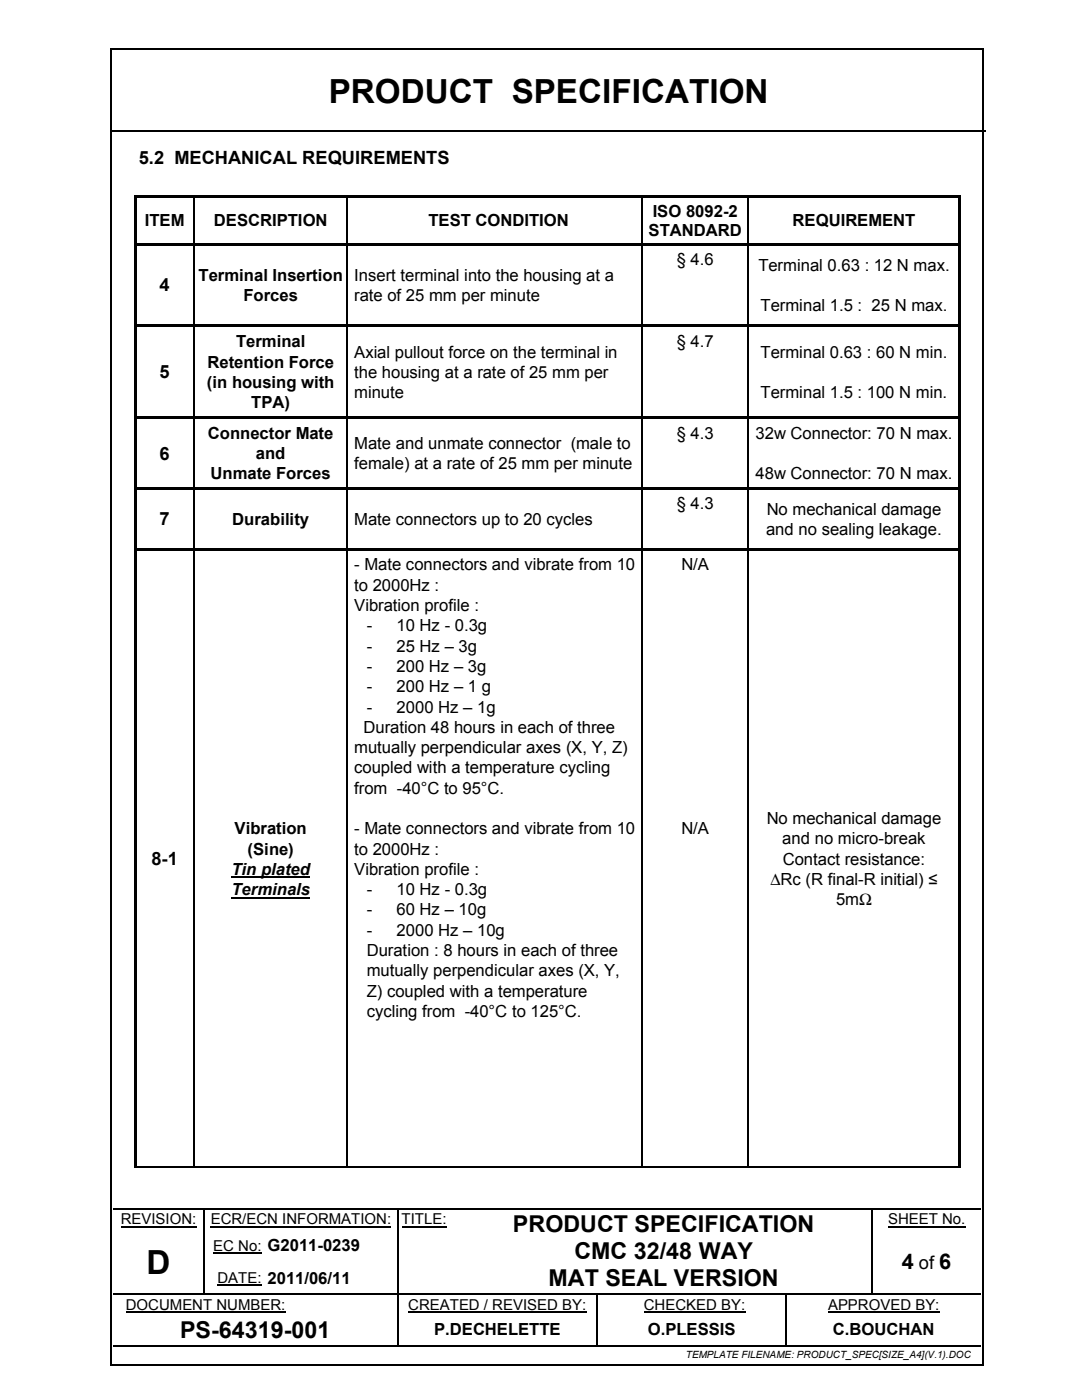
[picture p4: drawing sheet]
<svg xmlns="http://www.w3.org/2000/svg" width="216mm" height="279mm" viewBox="0 0 216 279" stroke-linecap="round" stroke-linejoin="round" font-family="sans-serif">
<defs><g id="words">
<g font-size="6.6">
<text x="65.6" y="20.5">PRODUCT SPECIFICATION</text>
<text x="29.2" y="254.2">D</text>
</g>
<g font-size="4.6">
<text x="102.4" y="245.9">PRODUCT SPECIFICATION</text>
<text x="114.6" y="251.3">CMC 32/48 WAY</text>
<text x="109.5" y="256.6">MAT SEAL VERSION</text>
<text x="35.9" y="267">PS-64319-001</text>
</g>
<g font-size="4.3">
<text x="180" y="253.3">4</text>
<text x="187.4" y="253.3">6</text>
</g>
<g font-size="3.6">
<text x="27.7" y="32.8">5.2 MECHANICAL REQUIREMENTS</text>
<text x="31.8" y="58.2">4</text>
<text x="31.8" y="75.5">5</text>
<text x="31.8" y="91.7">6</text>
<text x="31.8" y="104.9">7</text>
<text x="30.2" y="172.7">8-1</text>
<text x="183.4" y="253.3">of</text>
</g>
<g font-size="3.3">
<text x="28.9" y="45.1">ITEM</text>
<text x="42.7" y="45.1">DESCRIPTION</text>
<text x="85.5" y="45.1">TEST CONDITION</text>
<text x="129.4" y="47">STANDARD</text>
<text x="130.2" y="43.2">ISO 8092-2</text>
<text x="158.1" y="45.1">REQUIREMENT</text>
<text x="135" y="53">§ 4.6</text>
<text x="39.6" y="56">Terminal Insertion</text>
<text x="70.7" y="56">Insert terminal into the housing at a</text>
<text x="151.3" y="54">Terminal 0.63 : 12 N max.</text>
<text x="48.6" y="60.1">Forces</text>
<text x="70.7" y="60.1">rate of 25 mm per minute</text>
<text x="151.8" y="62.1">Terminal 1.5 : 25 N max.</text>
<text x="47.1" y="69.3">Terminal</text>
<text x="70.7" y="71.4">Axial pullout force on the terminal in</text>
<text x="135" y="69.2">§ 4.7</text>
<text x="151.8" y="71.4">Terminal 0.63 : 60 N min.</text>
<text x="41.3" y="77.4">(in housing with</text>
<text x="41.4" y="73.4">Retention Force</text>
<text x="70.7" y="75.4">the housing at a rate of 25 mm per</text>
<text x="50.1" y="81.5">TPA)</text>
<text x="70.7" y="79.4">minute</text>
<text x="151.8" y="79.4">Terminal 1.5 : 100 N min.</text>
<text x="41.5" y="87.6">Connector Mate</text>
<text x="70.7" y="89.6">Mate and unmate connector (male to</text>
<text x="135" y="87.5">§ 4.3</text>
<text x="150.7" y="87.6">32w Connector: 70 N max.</text>
<text x="42" y="95.7">Unmate Forces</text>
<text x="51.1" y="91.6">and</text>
<text x="70.7" y="93.6">female) at a rate of 25 mm per minute</text>
<text x="150.7" y="95.7">48w Connector: 70 N max.</text>
<text x="135" y="101.7">§ 4.3</text>
<text x="46.4" y="104.8">Durability</text>
<text x="70.7" y="104.8">Mate connectors up to 20 cycles</text>
<text x="152.9" y="106.8">and no sealing leakage.</text>
<text x="153" y="102.7">No mechanical damage</text>
<text x="70.7" y="113.9">- Mate connectors and vibrate from 10</text>
<text x="136" y="113.9">N/A</text>
<text x="70.7" y="117.9">to 2000Hz :</text>
<text x="70.7" y="122">Vibration profile :</text>
<text x="73.2" y="126">-</text>
<text x="73.2" y="130">-</text>
<text x="79.1" y="126">10 Hz - 0.3g</text>
<text x="79.1" y="130">25 Hz – 3g</text>
<text x="73.2" y="134.1">-</text>
<text x="79.1" y="134.1">200 Hz – 3g</text>
<text x="73.2" y="138.2">-</text>
<text x="73.2" y="142.2">-</text>
<text x="79.1" y="138.2">200 Hz – 1 g</text>
<text x="79.1" y="142.2">2000 Hz – 1g</text>
<text x="72.6" y="146.3">Duration 48 hours in each of three</text>
<text x="70.7" y="150.3">mutually perpendicular axes (X, Y, Z)</text>
<text x="70.7" y="154.3">coupled with a temperature cycling</text>
<text x="70.7" y="158.4">from -40°C to 95°C.</text>
<text x="46.8" y="166.5">Vibration</text>
<text x="70.7" y="166.5">- Mate connectors and vibrate from 10</text>
<text x="136" y="166.5">N/A</text>
<text x="153" y="164.5">No mechanical damage</text>
<text x="49.4" y="170.5">(Sine)</text>
<text x="70.7" y="170.5">to 2000Hz :</text>
<text x="156.1" y="168.5">and no micro-break</text>
<text x="156.2" y="172.6">Contact resistance:</text>
<text x="46.2" y="178.6">Terminals</text>
<text x="46.2" y="174.6">Tin plated</text>
<text x="70.7" y="174.6">Vibration profile :</text>
<text x="73.2" y="178.6">-</text>
<text x="79.1" y="178.6">10 Hz - 0.3g</text>
<text x="153.7" y="176.6">∆Rc (R final-R initial) ≤</text>
<text x="73.2" y="182.7">-</text>
<text x="79.1" y="182.7">60 Hz – 10g</text>
<text x="166.8" y="180.7">5mΩ</text>
<text x="73.2" y="186.7">-</text>
<text x="73.2" y="190.8">Duration : 8 hours in each of three</text>
<text x="79.1" y="186.7">2000 Hz – 10g</text>
<text x="73.2" y="194.8">mutually perpendicular axes (X, Y,</text>
<text x="73.2" y="198.9">Z) coupled with a temperature</text>
<text x="73.2" y="202.9">cycling from -40°C to 125°C.</text>
<text x="86.6" y="266.4">P.DECHELETTE</text>
<text x="129.3" y="266.4">O.PLESSIS</text>
<text x="166.2" y="266.4">C.BOUCHAN</text>
</g>
<g font-size="3">
<text x="24.1" y="244.4">REVISION:</text>
<text x="42.1" y="244.4">ECR/ECN INFORMATION:</text>
<text x="80.1" y="244.4">TITLE:</text>
<text x="177.2" y="244.4">SHEET No.</text>
<text x="42.6" y="249.6">EC No: G2011-0239</text>
<text x="43.4" y="256.1">DATE: 2011/06/11</text>
<text x="25.1" y="261.3">DOCUMENT NUMBER:</text>
<text x="81.5" y="261.3">CREATED / REVISED BY:</text>
<text x="128.5" y="261.3">CHECKED BY:</text>
<text x="165.2" y="261.3">APPROVED BY:</text>
</g>
<text font-size="2" x="136.9" y="271">TEMPLATE FILENAME: PRODUCT_SPEC[SIZE_A4](V.1).DOC</text>
</g></defs>
<path d="M22 26.2h174.7M22.6 241.2h18M40.9 241.2h38.4M79.6 241.2h11.2M91.1 241.2h82.8M174.3 241.2h21.4M22.6 268.6h56.7M79.4 262.6v5.8M79.6 268.6h39.3M119.1 262.6v5.8M119.3 268.6h37.5M157.1 268.6h38.6" fill="none" stroke="#000" stroke-width=".32"/>
<path d="M24.1 244.8h15.1M42.1 244.8h36M42.6 250h9.6M80.1 244.8h9M177.2 244.8h15.4M25.1 261.8h31.9M81.5 261.8h35.5M128.5 261.8h20.2M165.2 261.8h22.3" fill="none" stroke="#000" stroke-width=".21"/>
<g fill="#000">
<path d="M40.6 241.4h.3v.2h-.3zM40.6 241h.3v.4h-.3zM40.6 245.1h.3v.9h-.3zM40.6 251.6h.3v.9h-.3zM40.6 258.1h.3v.2h-.3zM52.2 258.1h.2v.2h-.2zM79.3 241.4h.2v.2h-.2zM79.3 241h.3v.4h-.3zM79.3 245.1h.2v.9h-.2zM79.3 251.6h.2v.9h-.2zM79.3 258.1h.2v.5h-.2zM90.8 241h.3v.4h-.3z"/>
<path d="M90.8 258.1h.2v.2h-.2zM119 258.3h.2v.3h-.2zM119 258.1h.2v.2h-.2zM156.8 258.3h.3v.3h-.3zM156.8 258.1h.3v.2h-.3zM173.9 241.4h.3v.2h-.3zM173.9 241h.4v.4h-.4zM173.9 245.1h.3v.9h-.3zM173.9 251.6h.3v.9h-.3zM173.9 258.1h.3v.2h-.3zM79.3 262.1h.3v.5h-.3zM79.3 268.4h.3v.3h-.3z"/>
<path d="M118.9 262.1h.4v.5h-.4zM118.9 268.4h.4v.3h-.4zM156.8 262.1h.3v.5h-.3zM156.8 268.4h.3v.3h-.3z"/>
</g>
<g fill="none" stroke="#000" stroke-width=".25">
<path d="M22.6 258.2h18M40.7 241.6v3.5M40.7 246v5.6M40.7 252.5v5.6M40.9 258.2h11.3M52.4 258.2h26.9M79.5 258.2h11.3M91 258.2h28M119.2 258.2h37.6M156.9 258.6v3.5M157.1 258.2h16.8M174.1 241.6v3.5"/>
<path d="M174.1 246v5.6M174.1 252.5v5.6M174.2 258.2h21.5M156.9 262.6v5.8"/>
</g>
<path d="M43.4 256.5h8.8M79.4 241.6v3.5M79.4 246v5.6M79.4 252.5v5.6M79.4 258.6v3.5M119.1 258.6v3.5" fill="none" stroke="#000" stroke-width=".23"/>
<path d="M27.1 11.5h17.7v13.3h-17.7z" fill-rule="evenodd" fill="#fff"/>
<g fill="#000">
<path d="M21.9 9.7h.4v.3h-.4zM196 9.7h.3v.3h-.3zM26.7 38.9h.5v.5h-.5zM27.2 38.9h.5v.5h-.5zM27.7 38.9h10.9v.5h-10.9zM38.6 38.9h.5v.5h-.5zM39.1 38.9h30.1v.5h-30.1zM69.2 38.9h.5v.5h-.5zM69.7 38.9h58.3v.5h-58.3zM128 38.9h.5v.5h-.5zM128.5 38.9h20.7v.5h-20.7zM149.2 38.9h.5v.5h-.5z"/>
<path d="M149.7 38.9h41.5v.5h-41.5zM191.2 38.9h.5v.5h-.5zM26.7 38.9h.5v1.3h-.5zM26.7 40.2h.5v8.3h-.5zM26.7 48.5h.5v1.2h-.5zM27.2 48.5h11.4v.5h-11.4zM38.6 39.4h.3v.8h-.3zM38.6 49h.3v.7h-.3zM38.6 48.5h.5v.5h-.5zM39.1 48.5h30.1v.5h-30.1zM69.2 39.4h.2v.8h-.2zM69.2 49h.2v.7h-.2z"/>
<path d="M69.2 48.5h.5v.5h-.5zM69.7 48.5h58.3v.5h-58.3zM128 39.4h.2v.8h-.2zM128 49h.2v.7h-.2zM128 48.5h.5v.5h-.5zM128.5 48.5h20.7v.5h-20.7zM149.2 39.4h.2v.8h-.2zM149.2 49h.2v.7h-.2zM149.2 48.5h.5v.5h-.5zM149.7 48.5h41.5v.5h-41.5zM191.2 39.4h.5v.8h-.5zM191.2 40.2h.5v8.3h-.5z"/>
<path d="M191.2 48.5h.5v1.2h-.5zM26.7 49.7h.5v15.1h-.5zM26.7 64.8h.5v1.2h-.5zM27.2 64.8h11.4v.5h-11.4zM38.6 65.3h.3v.7h-.3zM38.6 64.8h.5v.5h-.5zM39.1 64.8h30.1v.5h-30.1zM69.2 65.3h.2v.7h-.2zM69.2 64.8h.5v.5h-.5zM69.7 64.8h58.3v.5h-58.3zM128 65.3h.2v.7h-.2zM128 64.8h.5v.5h-.5z"/>
<path d="M128.5 64.8h20.7v.5h-20.7zM149.2 65.3h.2v.7h-.2zM149.2 64.8h.5v.5h-.5zM149.7 64.8h41.5v.5h-41.5zM191.2 49.7h.5v15.1h-.5zM191.2 64.8h.5v1.2h-.5zM26.7 66h.5v17.1h-.5zM26.7 83.1h.5v1.2h-.5zM26.7 84.3h.5v12.9h-.5zM26.7 97.2h.5v1.2h-.5zM27.2 83.1h11.4v.5h-11.4zM27.2 97.2h11.4v.5h-11.4z"/>
<path d="M38.6 83.6h.3v.7h-.3zM38.6 83.1h.5v.5h-.5zM38.6 97.7h.3v.7h-.3zM38.6 97.2h.5v.5h-.5zM39.1 83.1h30.1v.5h-30.1zM39.1 97.2h30.1v.5h-30.1zM69.2 83.6h.2v.7h-.2zM69.2 83.1h.5v.5h-.5zM69.2 97.7h.2v.7h-.2zM69.2 97.2h.5v.5h-.5zM69.7 83.1h58.3v.5h-58.3zM69.7 97.2h58.3v.5h-58.3z"/>
<path d="M128 83.6h.2v.7h-.2zM128 83.1h.5v.5h-.5zM128 97.7h.2v.7h-.2zM128 97.2h.5v.5h-.5zM128.5 83.1h20.7v.5h-20.7zM128.5 97.2h20.7v.5h-20.7zM149.2 83.6h.2v.7h-.2zM149.2 83.1h.5v.5h-.5zM149.2 97.7h.2v.7h-.2zM149.2 97.2h.5v.5h-.5zM149.7 83.1h41.5v.5h-41.5zM149.7 97.2h41.5v.5h-41.5z"/>
<path d="M191.2 66h.5v17.1h-.5zM191.2 83.1h.5v1.2h-.5zM191.2 84.3h.5v12.9h-.5zM191.2 97.2h.5v1.2h-.5zM26.7 98.4h.5v11h-.5zM26.7 109.4h.5v1.2h-.5zM27.2 109.4h11.4v.5h-11.4zM38.6 109.9h.3v.7h-.3zM38.6 109.4h.5v.5h-.5zM39.1 109.4h30.1v.5h-30.1zM69.2 109.9h.2v.7h-.2zM69.2 109.4h.5v.5h-.5z"/>
<path d="M69.7 109.4h58.3v.5h-58.3zM128 109.9h.2v.7h-.2zM128 109.4h.5v.5h-.5zM128.5 109.4h20.7v.5h-20.7zM149.2 109.9h.2v.7h-.2zM149.2 109.4h.5v.5h-.5zM149.7 109.4h41.5v.5h-41.5zM191.2 98.4h.5v11h-.5zM191.2 109.4h.5v1.2h-.5zM26.7 110.6h.5v122.2h-.5zM38.6 232.8h.3v.2h-.3zM69.2 232.8h.2v.2h-.2z"/>
<path d="M128 232.8h.2v.2h-.2zM149.2 232.8h.2v.2h-.2zM191.2 110.6h.5v122.2h-.5zM191.2 232.8h.5v.2h-.5zM21.9 272.2h.4v.3h-.4zM196 272.2h.3v.3h-.3z"/>
</g>
<path d="M38.8 40.2v8.3M38.8 49.7v15.1M38.8 66v17.1M38.8 84.3v12.9M38.8 98.4v11M38.8 110.6v122.2M26.7 232.9h11.9M38.9 232.9h30.3M69.4 232.9h58.6M128.2 232.9h21M149.4 232.9h41.8" fill="none" stroke="#000" stroke-width=".25"/>
<g fill="none" stroke="#000" stroke-width=".23">
<path d="M69.3 40.2v8.3M69.3 49.7v15.1M128.1 40.2v8.3M128.1 49.7v15.1M149.3 40.2v8.3M149.3 49.7v15.1M69.3 66v17.1M128.1 66v17.1M149.3 66v17.1M69.3 84.3v12.9M69.3 98.4v11M128.1 84.3v12.9"/>
<path d="M128.1 98.4v11M149.3 84.3v12.9M149.3 98.4v11M69.3 110.6v122.2M128.1 110.6v122.2M149.3 110.6v122.2"/>
</g>
<path d="M46.2 175.1h15.6M46.2 179.2h15.6" fill="none" stroke="#000" stroke-width=".36"/>
<path d="M22.1 10v262.2M22.3 9.9h173.7M196.2 10v262.2M22.3 272.3h173.7" fill="none" stroke="#000" stroke-width=".32"/>
<use href="#words"/>
</svg>
